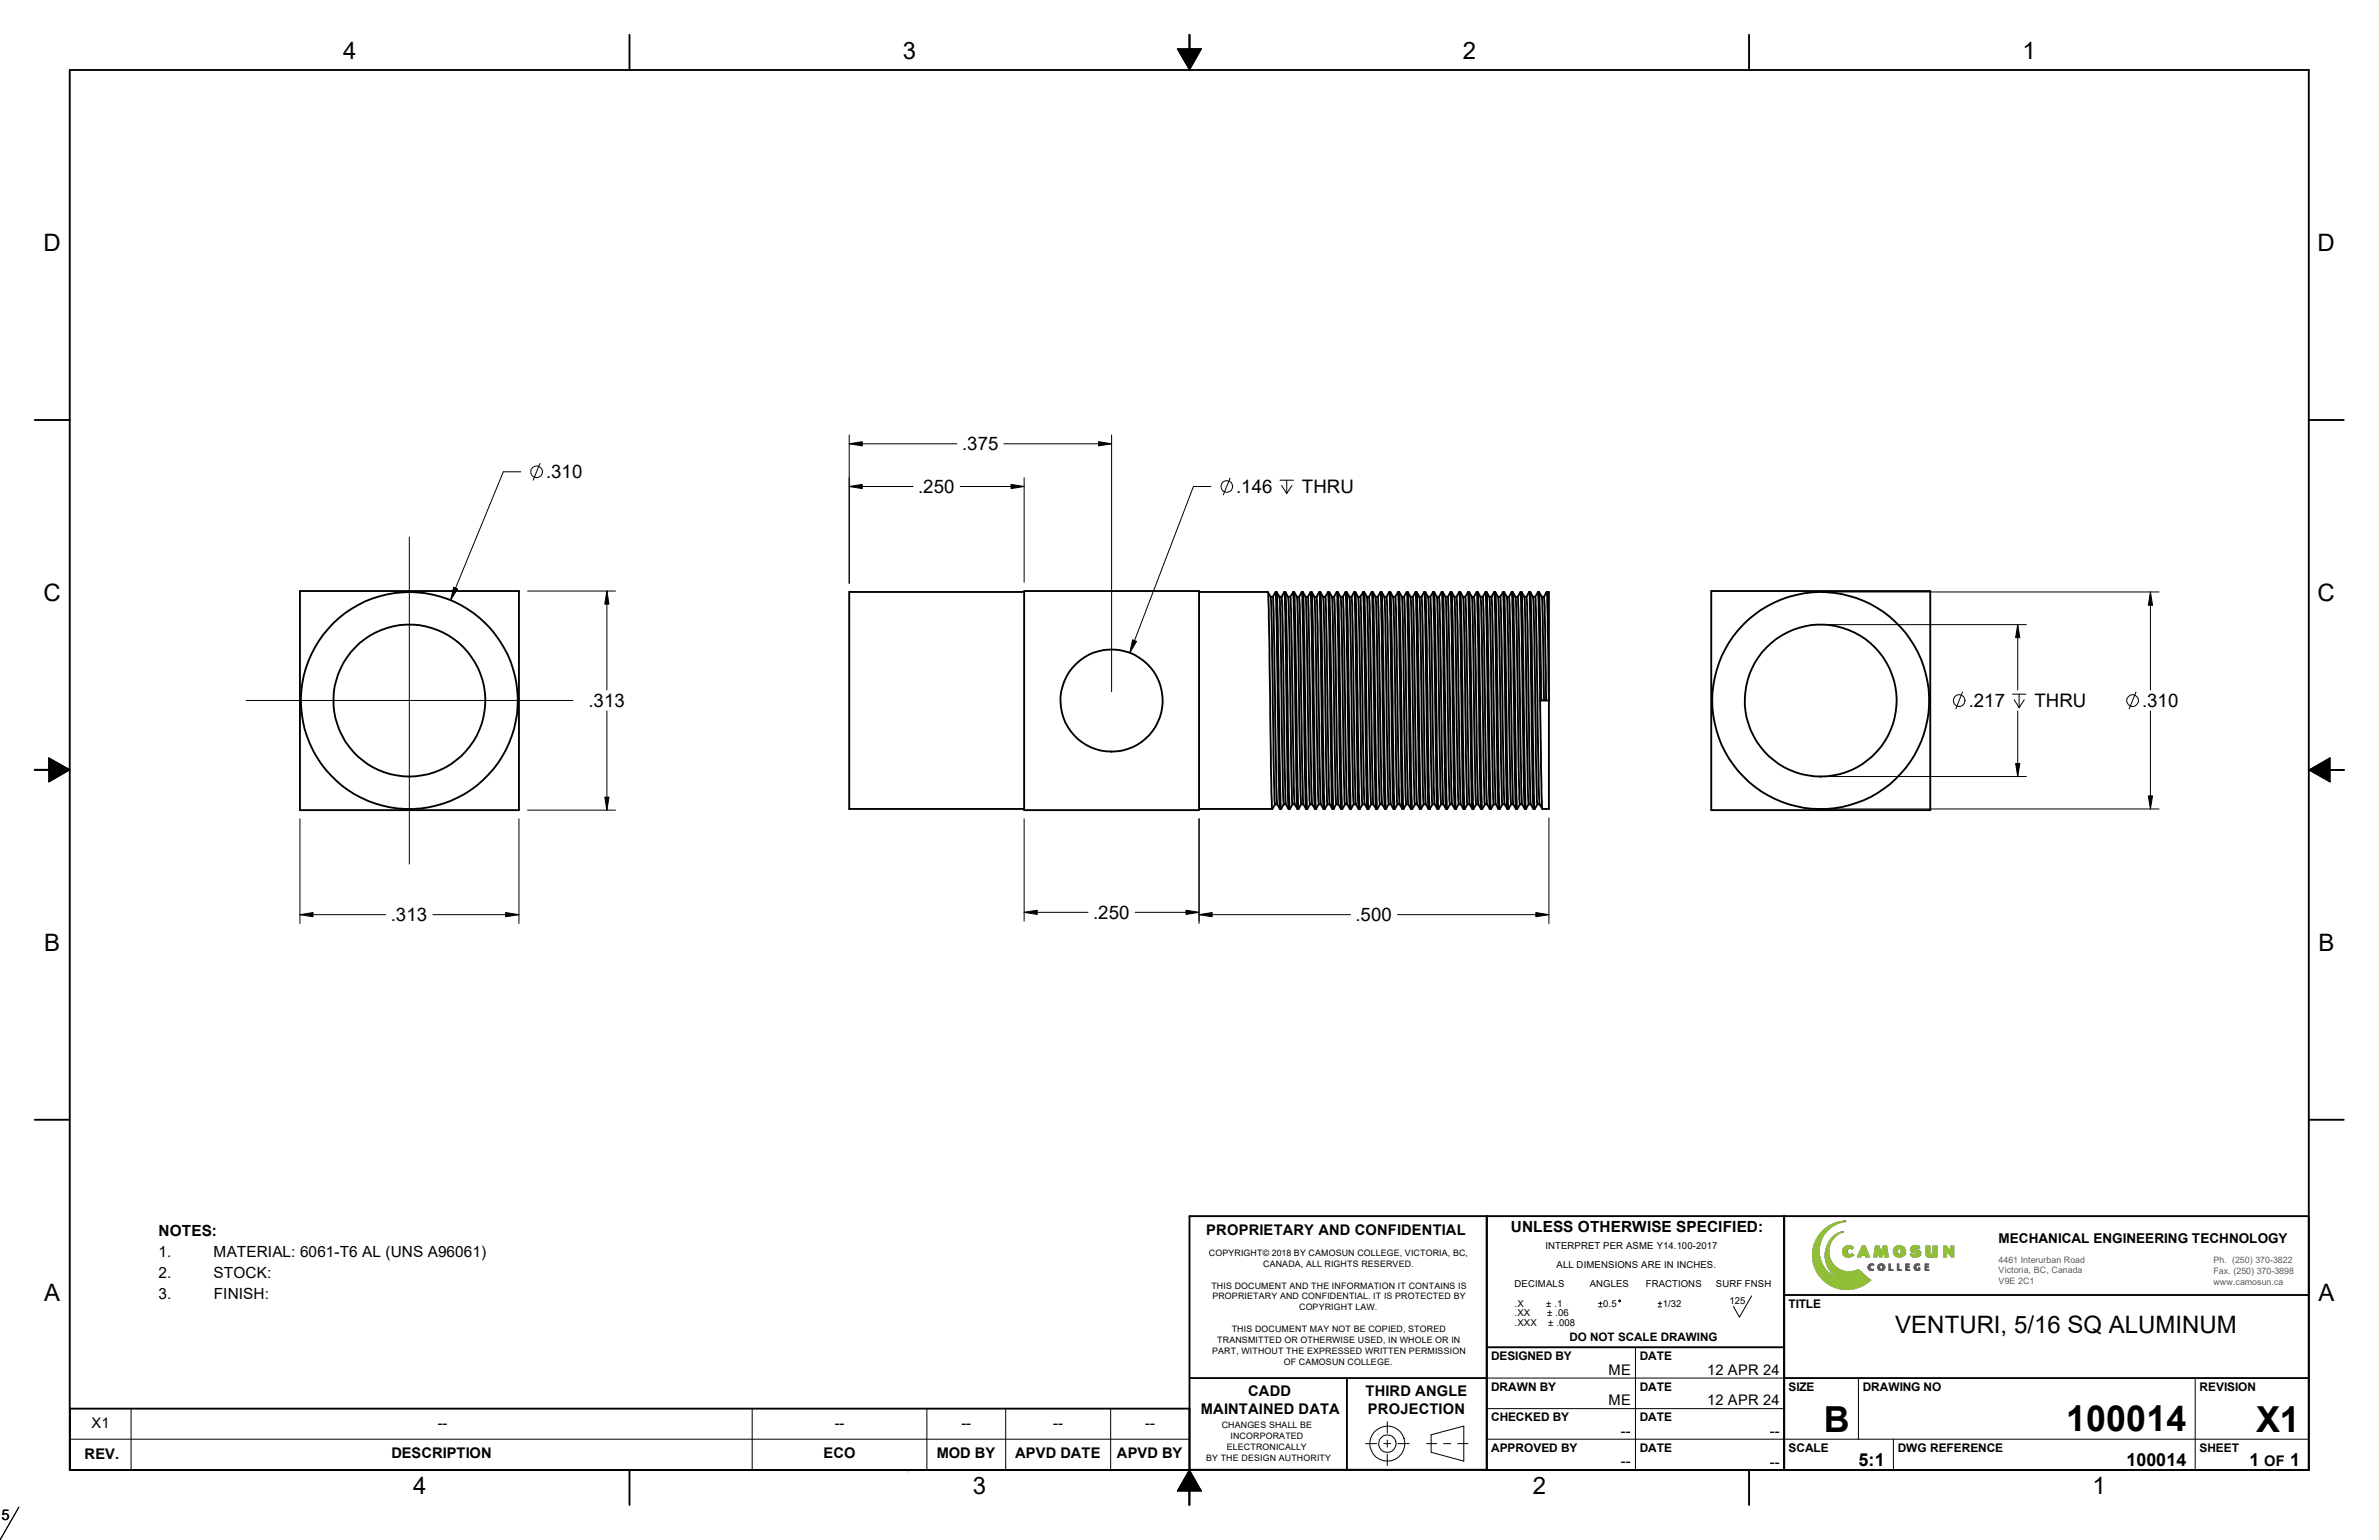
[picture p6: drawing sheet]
<svg xmlns="http://www.w3.org/2000/svg" width="432mm" height="279mm" viewBox="0 0 432 279" stroke-linecap="round" stroke-linejoin="round" font-family="sans-serif">
<defs><g id="words">
<g font-size="6.5">
<text x="331" y="259.8">B</text>
<text x="375" y="259.7">100014</text>
<text x="409.5" y="259.8">X1</text>
</g>
<g font-size="4.4">
<text x="62.3" y="10.6">4</text>
<text x="163.9" y="10.6">3</text>
<text x="265.5" y="10.6">2</text>
<text x="367.1" y="10.6">1</text>
<text x="7.9" y="45.6">D</text>
<text x="420.7" y="45.6">D</text>
<text x="7.9" y="109.1">C</text>
<text x="420.7" y="109.1">C</text>
<text x="8" y="172.6">B</text>
<text x="420.8" y="172.6">B</text>
<text x="8" y="236.1">A</text>
<text x="420.8" y="236.1">A</text>
<text x="344" y="241.9">VENTURI, 5/16 SQ ALUMINUM</text>
<text x="75" y="271">4</text>
<text x="176.6" y="271">3</text>
<text x="278.2" y="271">2</text>
<text x="379.8" y="271">1</text>
</g>
<g font-size="3.4">
<text x="174.6" y="81.7">.375</text>
<text x="99.1" y="86.8">.310</text>
<text x="166.7" y="89.5">.250</text>
<text x="224.4" y="89.5">.146</text>
<text x="236.3" y="89.5">THRU</text>
<text x="106.8" y="128.3">.313</text>
<text x="357.3" y="128.3">.217</text>
<text x="369.3" y="128.3">THRU</text>
<text x="388.8" y="128.3">.310</text>
<text x="71" y="167.1">.313</text>
<text x="198.4" y="166.7">.250</text>
<text x="246" y="167.1">.500</text>
</g>
<g font-size="3.3">
<text x="337.4" y="265.9">5:1</text>
<text x="386" y="265.9">100014</text>
<text x="408.3" y="265.9">1</text>
<text x="415.7" y="265.9">1</text>
</g>
<g font-size="2.8">
<text x="28.8" y="224.2">NOTES:</text>
<text x="274.2" y="223.6">UNLESS OTHERWISE SPECIFIED:</text>
<text x="28.8" y="231.9">2.</text>
<text x="28.8" y="228.1">1.</text>
<text x="38.8" y="228.1">MATERIAL: 6061-T6 AL (UNS A96061)</text>
<text x="38.8" y="231.9">STOCK:</text>
<text x="28.8" y="235.8">3.</text>
<text x="38.8" y="235.8">FINISH:</text>
</g>
<g font-size="2.7">
<text x="218.9" y="224">PROPRIETARY AND CONFIDENTIAL</text>
<text x="292" y="249.4">ME</text>
<text x="309.8" y="249.4">12 APR 24</text>
<text x="217.9" y="256.5">MAINTAINED DATA</text>
<text x="226.6" y="253.4">CADD</text>
<text x="247.9" y="253.3">THIRD ANGLE</text>
<text x="248.3" y="256.5">PROJECTION</text>
<text x="292" y="255">ME</text>
<text x="309.8" y="255">12 APR 24</text>
<text x="16.6" y="259.1">X1</text>
<text x="79.5" y="259">--</text>
<text x="151.5" y="259">--</text>
<text x="174.5" y="259">--</text>
<text x="191.2" y="259">--</text>
<text x="207.9" y="259">--</text>
<text x="294.2" y="260.5">--</text>
<text x="321.2" y="260.6">--</text>
<text x="15.4" y="264.7">REV.</text>
<text x="71" y="264.5">DESCRIPTION</text>
<text x="149.5" y="264.5">ECO</text>
<text x="170" y="264.5">MOD BY</text>
<text x="184.3" y="264.5">APVD DATE</text>
<text x="202.7" y="264.5">APVD BY</text>
<text x="294.2" y="266.1">--</text>
<text x="321.2" y="266.1">--</text>
<text x="411" y="265.9">OF</text>
<text x=".3" y="275.8">5</text>
</g>
<text font-size="2.5" x="362.7" y="225.5">MECHANICAL ENGINEERING TECHNOLOGY</text>
<g font-size="2.2">
<text x="324.6" y="237.3">TITLE</text>
<text x="270.6" y="246.8">DESIGNED BY</text>
<text x="297.6" y="246.8">DATE</text>
<text x="270.6" y="257.9">CHECKED BY</text>
<text x="270.6" y="252.3">DRAWN BY</text>
<text x="297.6" y="257.9">DATE</text>
<text x="297.6" y="252.3">DATE</text>
<text x="324.6" y="252.3">SIZE</text>
<text x="338.1" y="252.3">DRAWING NO</text>
<text x="399.2" y="252.3">REVISION</text>
<text x="270.6" y="263.4">APPROVED BY</text>
<text x="297.6" y="263.4">DATE</text>
<text x="324.6" y="263.4">SCALE</text>
<text x="344.5" y="263.4">DWG REFERENCE</text>
<text x="399.2" y="263.4">SHEET</text>
</g>
<text font-size="2.1" x="284.9" y="243.4">DO NOT SCALE DRAWING</text>
<g font-size="1.7">
<text x="280.5" y="226.5">INTERPRET PER ASME Y14.100-2017</text>
<text x="274.9" y="233.6">DECIMALS</text>
<text x="282.5" y="230">ALL DIMENSIONS ARE IN INCHES.</text>
<text x="288.5" y="233.6">ANGLES</text>
<text x="298.7" y="233.6">FRACTIONS</text>
<text x="311.4" y="233.6">SURF FNSH</text>
<text x="274.9" y="237.1">.X</text>
<text x="274.9" y="238.8">.XX</text>
<text x="280.7" y="237.1">± .1</text>
<text x="280.8" y="238.8">± .06</text>
<text x="291" y="237.1">0.5</text>
<text x="301.8" y="237.1">1/32</text>
<text x="313.9" y="236.6">125</text>
<text x="274.9" y="240.6">.XXX</text>
<text x="281" y="240.6">± .008</text>
</g>
<g font-size="1.6">
<text x="219.4" y="227.8">COPYRIGHT© 2018 BY CAMOSUN COLLEGE, VICTORIA, BC,</text>
<text x="219.9" y="233.8">THIS DOCUMENT AND THE INFORMATION IT CONTAINS IS</text>
<text x="229.3" y="229.8">CANADA, ALL RIGHTS RESERVED.</text>
<text x="220" y="235.8">PROPRIETARY AND CONFIDENTIAL. IT IS PROTECTED BY</text>
<text x="235.8" y="237.7">COPYRIGHT LAW.</text>
<text x="220" y="245.7">PART, WITHOUT THE EXPRESSED WRITTEN PERMISSION</text>
<text x="220.9" y="243.7">TRANSMITTED OR OTHERWISE USED, IN WHOLE OR IN</text>
<text x="223.6" y="241.7">THIS DOCUMENT MAY NOT BE COPIED, STORED</text>
<text x="233" y="247.7">OF CAMOSUN COLLEGE.</text>
<text x="221.7" y="259.1">CHANGES SHALL BE</text>
<text x="222.7" y="263.1">ELECTRONICALLY</text>
<text x="223.4" y="261.1">INCORPORATED</text>
<text x="218.9" y="265.1">BY THE DESIGN AUTHORITY</text>
</g>
<g font-size="1.6" fill="#5a5a5a">
<text x="362.8" y="231">Victoria, BC, Canada</text>
<text x="362.8" y="233">V9E 2C1</text>
<text x="362.8" y="229.1">4461 Interurban Road</text>
<text x="401.7" y="233">www.camosun.ca</text>
<text x="401.7" y="231.1">Fax. (250) 370-3898</text>
<text x="401.7" y="229.1">Ph. (250) 370-3822</text>
</g>
</g></defs>
<path d="M165.1 266.7l-.5 .4" fill="none" stroke="#c0c0c0" stroke-width=".18"/>
<g fill="none" stroke="#000" stroke-width=".34">
<path d="M12.7 12.7h406.4v254h-406.4zM114.3 6.3v6.4M215.9 6.3v6.4M317.5 6.3v6.4M6.3 76.2h6.4M419.1 76.2h6.3M54.4 107.2h39.8v39.8h-39.8zM185.9 107.4h-31.8v39.4h31.8M185.9 107.2h31.7v39.8h-31.7zM217.6 107.4h12.5M230.6 108.3l.3 7.9 .3 22.7 .2 7M231 108.3l.2 3.1 .4 31 .2 3.5"/>
<path d="M231 108.3h-.4l-.5-.9 .3 10.4 .4 25.8 .1 3.2M231 108.3l.5-.9 .3 8.3 .4 27.9 .1 3.2M231.5 107.4h.2M232.2 108.3h.4M232.2 108.3l.2 4.5 .4 29.6 .2 3.5M232.2 108.3l-.5-.9 .8 39.2v.2h-.2M232.6 108.3l.8 37.6M232.6 108.3l.5-.9 .2 4.7 .4 28.7 .2 6M233.1 107.4h.2M233.8 108.3l.3 7.9 .3 22.7 .2 7M234.2 108.3l.2 3.1 .4 31 .2 3.5M234.2 108.3h-.4l-.5-.9 .3 10.4 .3 25.8 .2 3.2"/>
<path d="M234.2 108.3l.5-.9 .2 8.3 .4 27.9 .2 3.2M234.7 107.4h.2M235.4 108.3h.4M235.4 108.3l.2 4.5 .4 29.6 .2 3.5M235.4 108.3l-.5-.9 .8 39.2v.2h-.2M235.8 108.3l.8 37.6M235.8 108.3l.5-.9 .2 4.7 .4 28.7 .2 6M236.3 107.4h.2M237 108.3l.2 7.9 .3 22.7 .3 7M237.4 108.3l.1 3.1 .5 31 .2 3.5M237.4 108.3h-.4l-.5-.9 .3 10.4 .3 25.8 .2 3.2M237.4 108.3l.5-.9 .2 8.3 .4 27.9 .2 3.2"/>
<path d="M237.9 107.4h.2M238.5 108.3h.5M238.6 108.3l.2 4.5 .4 29.6 .2 3.5M238.6 108.3l-.5-.9 .7 39.2v.2h-.1M239 108.3l.7 37.6M239 108.3l.4-.9 .2 4.7 .4 28.7 .2 6M239.4 107.4h.2M240.2 108.3l.2 7.9 .3 22.7 .3 7M240.5 108.3l.2 3.1 .5 31 .1 3.5M240.5 108.3h-.3l-.6-.9 .3 10.4 .4 25.8 .2 3.2M240.5 108.3l.5-.9 .3 8.3 .4 27.9 .2 3.2M241 107.4h.3"/>
<path d="M241.7 108.3h.4M241.8 108.3l.1 4.5 .5 29.6 .1 3.5M241.8 108.3l-.5-.9 .7 39.2v.2h-.1M242.1 108.3l.8 37.6M242.1 108.3l.5-.9 .2 4.7 .4 28.7 .2 6M242.6 107.4h.2M243.3 108.3l.3 7.9 .3 22.7 .2 7M243.7 108.3l.2 3.1 .4 31 .2 3.5M243.7 108.3h-.4l-.5-.9 .3 10.4 .4 25.8 .1 3.2M243.7 108.3l.5-.9 .3 8.3 .4 27.9 .1 3.2M244.2 107.4h.2M244.9 108.3h.4"/>
<path d="M244.9 108.3l.2 4.5 .4 29.6 .2 3.5M244.9 108.3l-.5-.9 .8 39.2v.2h-.2M245.3 108.3l.8 37.6M245.3 108.3l.5-.9 .2 4.7 .4 28.7 .2 6M245.8 107.4h.2M246.5 108.3l.3 7.9 .3 22.7 .2 7M246.9 108.3l.2 3.1 .4 31 .2 3.5M246.9 108.3h-.4l-.5-.9 .3 10.4 .3 25.8 .2 3.2M246.9 108.3l.5-.9 .2 8.3 .4 27.9 .2 3.2M247.4 107.4h.2M248.1 108.3h.4M248.1 108.3l.2 4.5 .4 29.6 .2 3.5"/>
<path d="M248.1 108.3l-.5-.9 .8 39.4M248.5 108.3l.8 37.6M248.5 108.3l.5-.9 .2 4.7 .4 28.7 .2 6M249 107.4h.2M249.7 108.3l.2 7.9 .3 22.7 .3 7M250.1 108.3l.1 3.1 .5 31 .2 3.5M250.1 108.3h-.4l-.5-.9 .3 10.4 .3 25.8 .2 3.2M250.1 108.3l.5-.9 .2 8.3 .4 27.9 .2 3.2M250.6 107.4h.2M251.2 108.3h.5M251.3 108.3l.2 4.5 .4 29.6 .2 3.5M251.3 108.3l-.5-.9 .7 39.4"/>
<path d="M251.7 108.3l.7 37.6M251.7 108.3l.4-.9 .2 4.7 .4 28.7 .2 6M252.1 107.4h.2M252.9 108.3l.2 7.9 .3 22.7 .3 7M253.2 108.3l.2 3.1 .5 31 .1 3.5M253.2 108.3h-.3l-.6-.9 .3 10.4 .4 25.8 .2 3.2M253.2 108.3l.5-.9 .3 8.3 .4 27.9 .2 3.2M253.7 107.4h.3M254.4 108.3h.4M254.5 108.3l.1 4.5 .5 29.6 .1 3.5M254.5 108.3l-.5-.9 .7 39.4M254.8 108.3l.8 37.6"/>
<path d="M254.8 108.3l.5-.9 .2 4.7 .4 28.7 .2 6M255.3 107.4h.2M256 108.3l.3 7.9 .3 22.7 .2 7M256.4 108.3l.2 3.1 .4 31 .2 3.5M256.4 108.3h-.4l-.5-.9 .3 10.4 .4 25.8 .1 3.2M256.4 108.3l.5-.9 .3 8.3 .4 27.9 .1 3.2M256.9 107.4h.2M257.6 108.3h.4M257.6 108.3l.2 4.5 .4 29.6 .2 3.5M257.6 108.3l-.5-.9 .8 39.2v.2h-.2M258 108.3l.8 37.6M258 108.3l.5-.9 .2 4.7 .4 28.7 .2 6"/>
<path d="M258.5 107.4h.2M259.2 108.3l.3 7.9 .3 22.7 .2 7M259.6 108.3l.2 3.1 .4 31 .2 3.5M259.6 108.3h-.4l-.5-.9 .3 10.4 .3 25.8 .2 3.2M259.6 108.3l.5-.9 .2 8.3 .4 27.9 .2 3.2M260.1 107.4h.2M260.8 108.3h.4M260.8 108.3l.2 4.5 .4 29.6 .2 3.5M260.8 108.3l-.5-.9 .8 39.2v.2h-.2M261.2 108.3l.8 37.6M261.2 108.3l.5-.9 .2 4.7 .4 28.7 .2 6M261.7 107.4h.2"/>
<path d="M262.4 108.3l.2 7.9 .3 22.7 .3 7M262.8 108.3l.1 3.1 .5 31 .2 3.5M262.8 108.3h-.4l-.5-.9 .3 10.4 .3 25.8 .2 3.2M262.8 108.3l.5-.9 .2 8.3 .4 27.9 .2 3.2M263.3 107.4h.2M263.9 108.3h.5M264 108.3l.2 4.5 .4 29.6 .2 3.5M264 108.3l-.5-.9 .7 39.2v.2h-.1M264.4 108.3l.7 37.6M264.4 108.3l.4-.9 .2 4.7 .4 28.7 .2 6M264.8 107.4h.2M265.6 108.3l.2 7.9 .3 22.7 .3 7"/>
<path d="M265.9 108.3l.2 3.1 .5 31 .1 3.5M265.9 108.3h-.3l-.6-.9 .3 10.4 .4 25.8 .2 3.2M265.9 108.3l.5-.9 .3 8.3 .4 27.9 .2 3.2M266.4 107.4h.3M267.1 108.3h.4M267.2 108.3l.1 4.5 .5 29.6 .1 3.5M267.2 108.3l-.5-.9 .7 39.2v.2h-.1M267.5 108.3l.8 37.6M267.5 108.3l.5-.9 .2 4.7 .4 28.7 .2 6M268 107.4h.2M268.7 108.3l.3 7.9 .3 22.7 .2 7M269.1 108.3l.2 3.1 .4 31 .2 3.5"/>
<path d="M269.1 108.3h-.4l-.5-.9 .3 10.4 .4 25.8 .1 3.2M269.1 108.3l.5-.9 .3 8.3 .4 27.9 .1 3.2M269.6 107.4h.2M270.3 108.3h.4M270.3 108.3l.2 4.5 .4 29.6 .2 3.5M270.3 108.3l-.5-.9 .8 39.2v.2h-.2M270.7 108.3l.8 37.6M270.7 108.3l.5-.9 .2 4.7 .4 28.7 .2 6M271.2 107.4h.2M271.9 108.3l.3 7.9 .3 22.7 .2 7M272.3 108.3l.2 3.1 .4 31 .2 3.5M272.3 108.3h-.4l-.5-.9 .3 10.4 .3 25.8 .2 3.2"/>
<path d="M272.3 108.3l.5-.9 .2 8.3 .4 27.9 .2 3.2M272.8 107.4h.2M273.5 108.3h.4M273.5 108.3l.2 4.5 .4 29.6 .2 3.5M273.5 108.3l-.5-.9 .8 39.2v.2h-.2M273.9 108.3l.8 37.6M273.9 108.3l.5-.9 .2 4.7 .4 28.7 .2 6M274.4 107.4h.2M275.1 108.3l.2 7.9 .3 22.7 .3 7M275.5 108.3l.1 3.1 .5 31 .2 3.5M275.5 108.3h-.4l-.5-.9 .3 10.4 .3 25.8 .2 3.2M275.5 108.3l.5-.9 .2 8.3 .4 27.9 .2 3.2"/>
<path d="M276 107.4h.2M276.6 108.3h.5M276.7 108.3l.2 4.5 .4 29.6 .2 3.5M276.7 108.3l-.5-.9 .7 39.2v.2h-.1M277.1 108.3l.7 37.6M277.1 108.3l.4-.9 .2 4.7 .4 28.7 .2 6M277.5 107.4h.2M278.3 108.3l.2 7.9 .3 22.7 .3 7M278.6 108.3l.2 3.1 .5 31 .1 3.5M278.6 108.3h-.3l-.6-.9 .3 10.4 .4 25.8 .2 3.2M278.6 108.3l.5-.9 .3 8.3 .4 27.9 .2 3.2M279.1 107.4h.3"/>
<path d="M279.8 108.3h.4M279.9 108.3l.3 18.8M279.9 108.3l-.5-.9 .3 19.7h1.4M280.2 108.3l.5-.9 .2 4.7 .2 15M280.2 108.3l.4 18.8M280.7 107.4h.4v19.7M310.6 107.2h39.8v39.8h-39.8zM6.3 139.7h6.4M6.3 139.7h2.5M281.1 127.1v19.7h-1.1M419.1 139.7h6.3M217.6 146.8h13.3"/>
<path d="M230.9 146.8l.5-.9h.4l.5 .9M232.5 146.8l.5-.9h.4l.5 .9M233.9 146.8h.2M234.1 146.8l.5-.9h.4l.5 .9M235.7 146.8l.5-.9h.4l.5 .9M237.1 146.8h.2M237.3 146.8l.5-.9h.4l.5 .9M238.9 146.8l.5-.9h.3l.5 .9M240.2 146.8h.3M240.5 146.8l.5-.9h.3l.6 .9M242.1 146.8l.4-.9h.4l.5 .9M243.4 146.8h.2"/>
<path d="M243.6 146.8l.5-.9h.4l.5 .9M245.2 146.8l.5-.9h.4l.5 .9M246.6 146.8h.2M246.8 146.8l.5-.9h.4l.5 .9M248.2 146.8h.2M248.4 146.8l.5-.9h.4l.5 .9M249.8 146.8h.2M250 146.8l.5-.9h.4l.5 .9M251.4 146.8h.1M251.6 146.8l.5-.9h.3l.5 .9M252.9 146.8h.3M253.2 146.8l.5-.9h.3l.6 .9"/>
<path d="M254.6 146.8h.1M254.8 146.8l.4-.9h.4l.5 .9M256.1 146.8h.2M256.3 146.8l.5-.9h.4l.5 .9M257.9 146.8l.5-.9h.4l.5 .9M259.3 146.8h.2M259.5 146.8l.5-.9h.4l.5 .9M261.1 146.8l.5-.9h.4l.5 .9M262.5 146.8h.2M262.7 146.8l.5-.9h.4l.5 .9M264.3 146.8l.5-.9h.3l.5 .9M265.6 146.8h.3"/>
<path d="M265.9 146.8l.5-.9h.3l.6 .9M267.5 146.8l.4-.9h.4l.5 .9M268.8 146.8h.2M269 146.8l.5-.9h.4l.5 .9M270.6 146.8l.5-.9h.4l.5 .9M272 146.8h.2M272.2 146.8l.5-.9h.4l.5 .9M273.8 146.8l.5-.9h.4l.5 .9M275.2 146.8h.2M275.4 146.8l.5-.9h.4l.5 .9M277 146.8l.5-.9h.3l.5 .9M278.3 146.8h.3"/>
<path d="M278.6 146.8l.5-.9h.3l.6 .9M6.3 203.2h6.4M419.1 203.2h6.3M269.8 220.6l.1 46.1M323.8 220.6v46.1M323.8 234.9h95.3M419.1 220.6h-203.2v52.4M215.9 250h53.9M215.9 255.6h-203.2v11.1M244.5 250v16.7M269.9 244.4h53.9M323.8 250h95.3"/>
<path d="M114.3 266.7v6.3M215.9 270.5v2.5M215.9 266.7h53.9M317.5 266.7v6.3"/>
<circle cx="74.3" cy="127.1" r="13.8"/>
<circle cx="74.3" cy="127.1" r="19.7"/>
<circle cx="201.8" cy="127.1" r="9.3"/>
<circle cx="330.5" cy="127.1" r="13.8"/>
<circle cx="330.5" cy="127.1" r="19.7"/>
</g>
<g fill="none" stroke="#000" stroke-width=".18">
<path d="M213.7 8.8h4.4l-2.2 3.9zM154.1 78.9v26.9M201.8 78.9v46.6M74.3 97.5v59.3M94.5 85.6h-3.1l-9.6 23.3M98 84.1l-1.2 3M154.1 88.3h11.6M154.1 80.5h19.6M174.3 88.3h11.6M182.2 80.5h19.6M185.9 86.7v18.9M219.8 88.3h-3.2l-11.5 30.1"/>
<path d="M223.3 86.7l-1.3 3.1M232.3 87.1h2.5M232.6 88.1l1 1.4M233.6 87.1v2.4M234.5 88.1l-.9 1.4M95.8 107.2h15.9M110.2 107.2v18M332.1 113.3h35.7M332.1 107.4h59.8M366.2 113.3v11.9M390.3 107.4v17.8M8.8 137.5l3.9 2.2-3.9 2.2z"/>
<path d="M44.7 127.1h59.3M110.2 129v18M356.2 125.6l-1.2 3M365.3 125.9h2.4M365.6 127l.9 1.4M366.2 129v11.9M366.5 125.9v2.5M367.4 127l-.9 1.4M387.7 125.6l-1.2 3M390.3 129v17.8M419.1 139.7l3.8-2.2v4.4zM54.4 148.5v19.1"/>
<path d="M94.2 148.5v19.1M95.8 147h15.9M185.9 148.5v18.6M217.6 148.5v19.1M281.1 148.4v19.2M332.1 140.9h35.7M332.1 146.8h59.8M54.4 165.9h15.6M78.6 165.9h15.6M185.9 165.5h11.6M206 165.5h11.6M217.6 165.9h27.5"/>
<path d="M253.7 165.9h27.4M290.2 237.1h.6M290.2 236.5h.6M290.5 236.2v.6M300.9 237.1h.7M300.9 236.5h.7M301.3 236.2v.6M317.9 235.1l-2.2 3.9-1.1-2M23.8 255.6v11.1M136.5 255.6v11.1M168.2 255.6v11.1M182.5 255.6v11.1"/>
<path d="M201.6 255.6v11.1M251.8 257.9v2.1M269.9 250h53.9M269.9 255.6h53.9M296.8 244.4v22.3M337.3 250v11.1M398.4 250v16.7M3.4 273.4l-3.4 6-.1-.1M12.7 261.1h203.2M215.9 266.7l2.2 3.8h-4.4zM247.9 261.9h2M251.2 261.9h1.2"/>
<path d="M251.8 261.3v1.3M251.8 263.8v2.1M253.7 261.9h2.1M259 261.9h1.8M259.8 260.3l5.9-1.6v6.4l-5.9-1.6zM262 261.9h1.3M264.6 261.9h1.8M269.9 261.1h149.2M343.7 261.1v5.6"/>
<circle cx="97.4" cy="85.6" r="1.07"/>
<circle cx="222.7" cy="88.3" r="1.07"/>
<circle cx="355.6" cy="127.1" r="1.07"/>
<circle cx="387.1" cy="127.1" r="1.07"/>
<circle cx="294" cy="236" r=".17"/>
<circle cx="251.8" cy="261.9" r="3.2"/>
<circle cx="251.8" cy="261.9" r="1.58"/>
</g>
<g fill="#000" stroke="#000" stroke-width=".18">
<path d="M213.7 8.9l4.4-.1-2.2 3.9zM154.1 88.3l2.4-.4v.7zM154.1 80.5l2.4-.4v.8zM183.5 87.9l2.4 .4-2.4 .3zM199.4 80.1l2.4 .4-2.4 .4zM82.3 106.6l.8 .2-1.3 2.1zM110.2 107.2l.3 2.4h-.7zM205.6 116.1l.7 .3-1.2 2zM366.2 113.3l.4 2.4h-.8zM390.3 107.4l.4 2.4h-.8zM8.8 137.5l3.9 2.2-3.8 2.2zM109.8 144.6h.7l-.3 2.4z"/>
<path d="M365.8 138.5h.8l-.4 2.4zM389.9 144.4h.8l-.4 2.4zM419.1 139.7l3.8-2.2v4.4zM54.4 165.9l2.4-.3v.7zM91.8 165.6l2.4 .3-2.4 .4zM185.9 165.5l2.4-.4v.8zM215.3 165.1l2.3 .4-2.3 .4zM217.6 165.9l2.4-.3v.7zM278.8 165.6l2.3 .3-2.3 .4zM215.9 266.7l2.2 3.8h-4.4z"/>
</g>
<g fill="none" stroke="#808080" stroke-width=".18">
<path d="M334.3 223.5a4.2 4.2 0 0 0-2.8 2.9 4.5 4.5 0 0 0 .5 3.9 4.7 4.7 0 0 0 2.8 2M334.3 223.4v.1M334.3 223.4h.1M334.3 223.5h.1M334.3 223.6h.1M334.3 223.6l-.8 .4-.9 .9-.6 1.3-.1 1.2a3.7 3.7 0 0 0 3.5 3.4l1-.1 .9-.4 2.2 1.9M334.3 223.5v.1M334.5 226.6v.1M334.6 221.7h.1M334.7 221.5h.1M334.7 221.5a6.1 6.1 0 0 0-3.4 1.4 6.3 6.3 0 0 0-1.4 8.1 6.1 6.1 0 0 0 6.1 2.9l1.9-.6 1.6-1.1M334.8 226.3h.1"/>
<path d="M334.8 221.5h.1M334.8 221.7h.1M334.8 221.7a5.6 5.6 0 0 0-4.1 3 5.5 5.5 0 0 0 .5 5.3 5.1 5.1 0 0 0 3.7 2.3M334.8 221.6h.1M334.8 221.5l.1 .1M334.9 221.6h.1M334.9 221.6l-.1 .1M335.2 227.1h.1M335.2 227h.1M335.2 226.9h.1M335.2 226.9v.5M335.2 227.2h.1"/>
<path d="M335.2 226.8h.1M335.2 226.8v.1M335.2 227.4h.1M335.2 226.7h.1M335.2 227.4l.1 .1M335.3 227.5h.1M335.3 226.6h.1M335.3 227.5l.2 .1M335.3 226.6l-.1 .2M335.4 226.5h.1M335.4 227.5h.1M335.4 227.5l.1 .1"/>
<path d="M335.4 226.5l-.1 .1M335.4 227.6h.1M335.5 227.6h.1M335.5 226.4h.1M335.5 226.4l-.1 .1M335.5 227.6h.4l.3-.2 .2 .2-.2 .3M335.6 226.4h.1M335.6 226.4h.2M335.6 227.6h.1M335.7 227.6h.1M335.8 226.4h.1M335.8 226.4l.2 .1"/>
<path d="M335.8 230.7v.1M335.9 226.1h.1M336 226.5h.1M336 226.1h.1M336 227.5h.1M336.1 226.1h.1M336.1 226.1l.3 .3-.3 .3-.1-.2M336.1 226.1l-.9-.1-.4 .2-.4 .6 .1 .6a.83 .83 0 0 0 .8 .6l.3 .1 .5-.2M336.1 226.2h.1M336.1 227.9h.1M336.2 227.8h.1M336.3 227.7h.1"/>
<path d="M338 226.1h.5l.8 1.9h-.7l-.1-.2h-.7l-.1 .2h-.6zM338.2 226.8l.2 .6h-.4zM339 230h.1M339 230l.1 .2M339.1 229.7h.1M339.1 230h.1M339.1 229.6h.1M339.1 230.2h.1M339.1 230.2l.2 .2M339.1 229.6l-.1 .4M339.2 229.6h.1M339.2 230.3h.1"/>
<path d="M339.2 229.5h.1M339.3 229.5h.1M339.3 229.8h.1M339.3 229.9h.1M339.3 230h.1M339.3 229.4h.1M339.3 230.4h.1M339.3 229.7h.1M339.3 230.1h.1M339.3 229.4h.7M339.3 229.7v.4M339.3 230.1l.1 .1"/>
<path d="M339.3 229.4l-.2 .2M339.4 229.7h.1M339.4 230.2h.1M339.4 229.7h-.1M339.4 230.5h.1M339.4 229.6h.1M339.4 230.2l.1 .1M339.4 229.6v.1M339.5 232.2h.1M339.5 229.4h.1M339.5 230.3h.1M339.5 229.6h.1"/>
<path d="M339.5 229.6h-.1M339.5 229.5h.1M339.6 230.3h.1M339.6 230.3h.3M339.6 230.5h.1M339.6 229.3h.1M339.6 229.5h.1M339.7 230.3h.1M339.7 229.5h.1M339.8 229.3h.1M339.8 230.3h.1M339.8 229.5h.1"/>
<path d="M339.9 230.3h.1M339.9 229.5h.1M340 229.5l-.5 .1M340 230.3v.2h-.1l-.6-.1M340 229.4h.1M340 229.4v.1M340.4 226.1h.6l.4 1 .4-1h.6l.3 1.9h-.6l-.1-1-.4 1h-.4l-.5-1v1h-.6zM340.8 229.9h.1M340.9 230.1h.1M340.9 230h.1M340.9 229.7h.1M340.9 230.1l.1 .3"/>
<path d="M340.9 230.2h.1M341 229.5h.1M341 229.5l-.1 .6M341 230.4h.1M341 229.4h.1M341 229.4v.1M341.1 230.4h.1M341.1 229.4h.1M341.1 229.7h.1M341.1 230.1h.1M341.1 229.4h-.1M341.1 230.1l.1 .2"/>
<path d="M341.1 230.4l.1 .1M341.1 229.7v.4M341.2 230.5h.1M341.2 229.6h.1M341.2 230.2h.1M341.2 229.4h.1M341.2 230.3h.1M341.2 229.6l-.1 .1M341.2 229.4h-.1M341.2 229.5v.1M341.2 229.5h.1M341.2 230.5h.4"/>
<path d="M341.3 229.3h.1M341.3 229.5h.1M341.3 230.3h.1M341.3 230.3h.2M341.3 229.5h.2M341.3 229.5h-.1M341.3 230.5h.1M341.4 229.3h.1M341.4 229.5h.1M341.4 230.3h.1M341.5 229.3h.1M341.5 230.3h.1"/>
<path d="M341.5 229.5h.1M341.5 230.5h.1M341.6 229.3h.1M341.6 230.5h.1M341.6 230.3h.1M341.6 229.5h.1M341.6 229.3l-.4 .1M341.6 229.5v.1M341.6 229.3v.1M341.6 230.3h-.1M341.6 229.4h.1M341.6 229.6h.1"/>
<path d="M341.6 229.6l.1 .1M341.7 230.5h.1M341.7 230.2h.1M341.7 229.6h.1M341.7 230.2l-.1 .1M341.7 230.5h-.1M341.7 229.4h.1M341.7 230.4h.1M341.7 230.1h.1M341.7 229.7h.1M341.7 229.7v.4M341.7 230.4v.1"/>
<path d="M341.7 230.1v.1M341.8 229.4h.1M341.8 230.4h.1M341.8 229.4l.1 .1M341.8 230.3h.1M341.8 230.3l-.1 .1M341.9 229.5h.1M341.9 229.5l.1 .3M341.9 230.2h.1M342 229.7h.1M342 230h.1M342 230.1h.1"/>
<path d="M342 230.1l-.2 .2M342 230v.1M342 229.8h.1M342 229.9h.1M342 229.8v.2M342.9 229.3h.2v1h.5v.2h-.7zM343.7 227.4l.1 .1M343.7 226.6v.1M343.8 226.5h.1M343.8 226.5l.5-.4 .7-.1 .3 .1 .5 .6-.1 .8M343.8 227.6l.3 .3a1.17 1.17 0 0 0 1.5-.1l.1-.2M343.8 226.5l-.1 .3v.7"/>
<path d="M343.8 227.5v.1M343.9 227.7h.1M344 227.9h.1M344.2 226.1h.1M344.4 229.3h.2v1h.5v.2h-.7zM344.4 226.7h.1M344.4 227.4h.1M344.4 226.7v.7M344.4 227.4l.1 .1M344.5 226.6h.1M344.5 227.5h.1M344.5 226.6l-.1 .1"/>
<path d="M344.5 226.5h.1M344.5 227.6h.1M344.5 226.5v.1M344.6 226.5h.1M344.6 226.5h-.1M344.6 226.4h.1M344.6 227.6h.1M344.6 226.4l.3 .1M344.6 226.4v.1M344.6 227.6v.1M344.6 227.7h.1M344.7 226.4h.1"/>
<path d="M344.7 227.7h.1M344.8 227.7h.1M344.8 226.4h.1M344.8 227.6h.1M344.8 227.6l-.2 .1M344.9 227.6h.1M344.9 226.5h.1M344.9 226.5l.2 .4-.1 .6M344.9 227.5v.1M345 228h.1M345 227.5h.1M345 226.6h.1"/>
<path d="M345 227.5l-.1 .1M345 226.6v.1M345 227.4h.1M345.2 228h.1M345.4 227.9h.1M345.5 226.3h.1M345.6 226.4h.1M345.6 227.7h.1M345.7 227.6h.1M345.7 227.5h.1M345.7 227.5v.1M345.8 226.8h.1"/>
<path d="M345.9 229.3h.6v.2h-.3v.3h.3v.2h-.3v.3h.4v.2h-.7zM346.8 226.7h.1M346.8 226.5h.1M346.8 226.6h.1M346.8 226.8h.1M346.8 226.6v.3M346.8 226.4h.1M346.8 226.9h.1M346.8 227.8h.1M346.8 227.8l.2 .2M346.8 226.9l.1 .1M346.9 226.3h.1"/>
<path d="M346.9 227h.1M346.9 227l.1 .1M346.9 227.8h.1M347 227.1h.1M347 227.1l.2 .1M347 226.2h.1M347 228h.1M347 227.2h.1M347.1 227.5h.1M347.1 227.5l-.1-.1-.3 .2 .1 .2M347.1 227.5l.1 .1M347.1 227.6h.1"/>
<path d="M347.1 228h.1M347.2 227.2h.1M347.2 227.6h.1M347.2 227.2l.4 .1M347.2 227.6l.1 .1M347.3 227.7h.1M347.4 227.7h.1M347.4 229.7h.1M347.4 229.8h.1M347.4 230h.1M347.4 230.1h.1M347.4 230.1l.3 .4h.6h.1v-.5h-.2v.3h-.3"/>
<path d="M347.4 229.7v.4M347.5 227.7h.1M347.5 229.7h.1M347.5 230.2h.1M347.5 226.6h.1M347.5 229.7h-.1M347.5 226.6v.1M347.5 226.7h.1M347.5 226.5h.1M347.5 226.5v.1M347.5 226.7l.7 .2M347.5 229.6h.1"/>
<path d="M347.5 230.3h.1M347.6 229.5h.1M347.6 230.3h.1M347.6 226.4h.1M347.6 226.4l-.1 .1M347.6 229.5l-.1 .2M347.6 226.7h.1M347.6 227.3h.1M347.6 227.3l.1 .1M347.6 226.4h.4M347.6 229.4v.1M347.7 227.3h.1"/>
<path d="M347.7 227.7h.1M347.7 230.1h.1M347.7 230h.1M347.7 229.9h.1M347.7 229.8h.1M347.7 229.7h.1M347.7 227.7h-.3M347.7 229.7v.4M347.7 227.4h.1M347.7 227.6h.1M347.7 226.4h.1M347.7 230.2h.1"/>
<path d="M347.7 230.1v.1M347.7 227.6v.1M347.8 227.4h.1M347.8 227.6h.1M347.8 230.2h.1M347.8 229.6h.1M347.8 227.4v.1M347.8 227.5l-.1 .1M347.8 229.6l-.1 .1M347.8 230.2v.1M347.8 227.5h.1M347.8 230.3h.1"/>
<path d="M347.9 230.3h.1M347.9 229.5h.1M347.9 229.4h.1M347.9 229.4l-.3 .1M347.9 229.4h.5l-.1 .1M347.9 229.5l-.1 .1M347.9 229.5h.3M348 226.4h.1M348 230.3h.1M348 229.5h.1M348 226.4l.1 .1M348 226.1h.1"/>
<path d="M348 230.5h.1M348 226.1l.2 .1M348 226.1h-.9l-.3 .5M348.1 226.5h.1M348.1 230.3h.1M348.1 229.5h.1M348.1 229.3h.1M348.1 226.1h.1M348.1 226.9h.1M348.1 228h.1M348.2 226.1h.1M348.2 230.3h.1"/>
<path d="M348.2 226.9h.1M348.2 226.9l.2 .1M348.2 226.2h.1M348.2 229.5h.1M348.2 226.2l.2 .1M348.3 226.9h.1M348.3 227.9h.1M348.3 229.5h.1M348.4 227.8h.1M348.4 227h.1M348.4 227v.1M348.4 226.4l-.2 .2-.1-.1"/>
<path d="M348.4 226.3v.1M348.4 227.1h.1M348.4 227.1l.1 .1M348.5 227.2h.1M348.5 227.6h.1M348.5 227.6l-.3 .3-.4 .2-.8-.1M348.5 227.2v.4M348.5 227.4h.1M349.4 229.3h.7v.2h-.5v.3h.4v.2h-.4v.3h.5v.2h-.7zM349.6 227.6h.1M349.7 227.8h.1M349.8 227.9h.1"/>
<path d="M349.8 228h.1M349.8 228l.2 .1M349.9 228h.1M350 228.1h.4M350.1 228.1h.1M350.2 228.1h.1M350.3 228.1h.1M350.3 227.5h.1M350.4 227.5h.1M350.4 227.5l-.1-1.4h-.7v1.6l.2 .3M350.4 227.6h.1M350.4 228.1h.1"/>
<path d="M350.4 227.6l.1 .1M350.5 228h.1M350.5 227.7h.1M350.5 228l-.1 .1M350.6 228h.1M350.6 228h-.1M350.6 227.7h.1M350.6 227.6l-.1 .1M350.7 227.6h.1M350.8 227.5h.1M350.8 227.5l.1-1.4h.7v1.9h-.8v-.2M350.8 227.8l-.1 .2"/>
<path d="M352.8 226.1h.4l.9 .9v-.9h.5v1.9h-.4l-.9-1v1h-.5z"/>
</g>
<g fill="#5a5a5a" stroke="#5a5a5a" stroke-width=".18">
<path d="M339.2 229.5l.4-.2 .4 .1v.1h-.5l-.2 .5a.39 .39 0 0 0 .3 .3 .39 .39 0 0 0 .4 0v.2h-.1h-.4l-.3-.2-.2-.3z" fill-rule="evenodd"/>
<path d="M341.2 229.6v-.1a.39 .39 0 0 1 .6 .5 .39 .39 0 0 1-.6 .3zM340.8 229.9a.61 .61 0 0 0 1.2 0 .61 .61 0 0 0-1.2 0z" fill-rule="evenodd"/>
<path d="M342.9 229.3h.2v1h.5v.2h-.7z" fill-rule="evenodd"/>
<path d="M345.9 229.3h.6v.2h-.3v.3h.3v.2h-.3v.3h.4v.2h-.7z" fill-rule="evenodd"/>
<path d="M344.4 229.3h.2v1h.5v.2h-.7z" fill-rule="evenodd"/>
<path d="M347.5 229.6l.4-.3 .5 .1-.1 .1a.43 .43 0 0 0-.6 .4 .43 .43 0 0 0 .5 .4v-.3h.2v.5h-.5l-.3-.1-.2-.3z" fill-rule="evenodd"/>
<path d="M349.4 229.3h.7v.2h-.5v.3h.4v.2h-.4v.3h.5v.2h-.7z" fill-rule="evenodd"/>
</g>
<g fill="#91be37" stroke="#91be37" stroke-width=".18">
<path d="M334.7 226.4l.5-.4h.6l.6 .4-.3 .2a.58 .58 0 0 0-.9 .1 .58 .58 0 0 0 .2 .8l.5 .1 .3-.2 .2 .3-.3 .2-.5 .2-.8-.2-.4-.5v-.6z" fill-rule="evenodd"/>
<path d="M338.2 226.8l.2 .6h-.4zM338 226.1l-.9 1.9h.6l.1-.2h.7l.1 .2h.7l-.8-1.9z" fill-rule="evenodd"/>
<path d="M344.5 226.5a.52 .52 0 0 1 .6 .2 .52 .52 0 0 1-.1 .6v.1a.33 .33 0 0 1-.4 .3 .33 .33 0 0 1-.2-.5zM343.9 226.3l-.2 .5v.5l.3 .6 .8 .2 .8-.3 .2-.4v-.5l-.4-.7-.8-.2z" fill-rule="evenodd"/>
<path d="M347 226.2l.3-.2h.6l.5 .4-.2 .2-.2-.2a.26 .26 0 0 0-.3 0 .26 .26 0 0 0-.1 .3l.8 .4v.6l-.3 .3-.7 .1-.6-.3-.1-.2 .3-.1a.41 .41 0 0 0 .4 .2 .41 .41 0 0 0 .4-.2l-.9-.5-.1-.4z" fill-rule="evenodd"/>
<path d="M352.8 226.1h.4l.9 .9v-.9h.5v1.9h-.4l-.9-1v1h-.5z" fill-rule="evenodd"/>
<path d="M349.6 226.1h.7v1.2a.26 .26 0 0 0 .2 .4 .26 .26 0 0 0 .3-.2l.1-1.4h.7v1.9h-.8v-.2l-.3 .2h-.5a.58 .58 0 0 1-.4-.6z" fill-rule="evenodd"/>
<path d="M340.4 226.1h.6l.4 1 .4-1h.6l.3 1.9h-.6l-.1-1-.4 1h-.4l-.5-1v1h-.6z" fill-rule="evenodd"/>
<path d="M331 223.1a6.1 6.1 0 0 1 3.8-1.6v.2a5.4 5.4 0 0 0-4.6 5.4 5.4 5.4 0 0 0 4.7 5.2 4.6 4.6 0 0 1-3.6-4.2 4.6 4.6 0 0 1 3-4.7 .25 .25 0 0 1-.1 .3 .25 .25 0 0 1-.2 0l-.5 .3-.6 .6a3.7 3.7 0 0 0-.2 4.7 3.7 3.7 0 0 0 4.6 1l2.2 1.9-.4 .3a6.2 6.2 0 0 1-8.6-.7 6.2 6.2 0 0 1 .5-8.7z" fill-rule="evenodd"/>
</g>
<use href="#words"/>
</svg>
